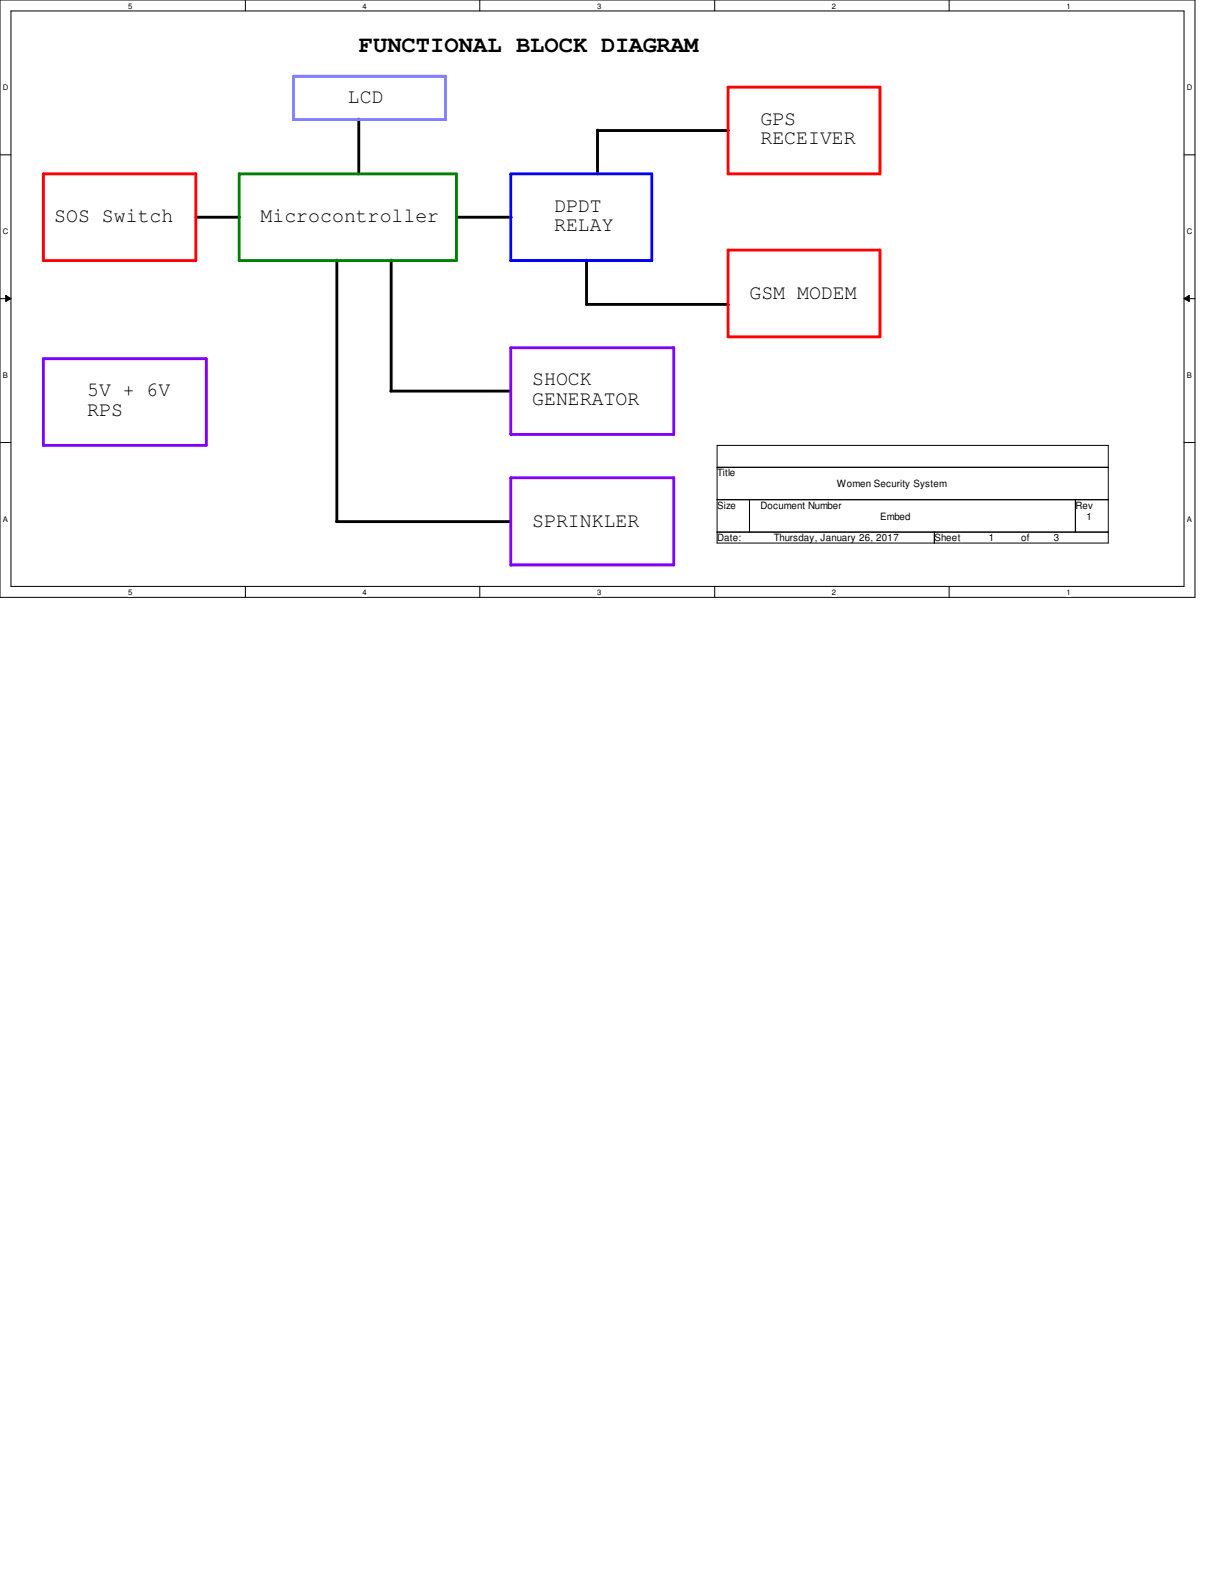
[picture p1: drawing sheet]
<svg xmlns="http://www.w3.org/2000/svg" width="216mm" height="279mm" viewBox="0 0 216 279" stroke-linecap="round" stroke-linejoin="round" font-family="sans-serif">
<defs><g id="words">
<text font-size="4.1" x="63.8" y="9.2">FUNCTIONAL BLOCK DIAGRAM</text>
<g font-size="3.6">
<text x="61.8" y="18.4">LCD</text>
<text x="135.1" y="22.2">GPS</text>
<text x="135.1" y="25.7">RECEIVER</text>
<text x="9.7" y="39.5">SOS Switch</text>
<text x="46.3" y="39.5">Microcontroller</text>
<text x="98.5" y="37.7">DPDT</text>
<text x="98.5" y="41.1">RELAY</text>
<text x="133.2" y="53.1">GSM MODEM</text>
<text x="15.5" y="70.4">5V + 6V</text>
<text x="94.6" y="68.5">SHOCK</text>
<text x="94.6" y="72">GENERATOR</text>
<text x="15.5" y="73.9">RPS</text>
<text x="94.6" y="93.6">SPRINKLER</text>
</g>
<g font-size="1.8">
<text x="127.4" y="84.7">Title</text>
<text x="148.7" y="86.5">Women Security System</text>
<text x="127.4" y="90.4">Size</text>
<text x="135.1" y="90.4">Document Number</text>
<text x="156.4" y="92.4">Embed</text>
<text x="191.1" y="90.4">Rev</text>
<text x="193" y="92.4">1</text>
<text x="127.4" y="96.2">Date:</text>
<text x="137.5" y="96.2">Thursday, January 26, 2017</text>
<text x="166" y="96.2">Sheet</text>
<text x="175.7" y="96.2">1</text>
<text x="181.4" y="96.2">of</text>
<text x="187.3" y="96.2">3</text>
</g>
<g font-size="1.4">
<text x="22.8" y="1.5">5</text>
<text x="64.4" y="1.5">4</text>
<text x="106.1" y="1.5">3</text>
<text x="147.8" y="1.5">2</text>
<text x="189.5" y="1.5">1</text>
<text x=".5" y="16">D</text>
<text x="210.9" y="16">D</text>
<text x=".5" y="41.6">C</text>
<text x="210.9" y="41.6">C</text>
<text x=".5" y="67.1">B</text>
<text x="210.9" y="67.1">B</text>
<text x=".5" y="92.7">A</text>
<text x="210.9" y="92.7">A</text>
<text x="22.8" y="105.7">5</text>
<text x="64.4" y="105.7">4</text>
<text x="106.1" y="105.7">3</text>
<text x="147.8" y="105.7">2</text>
<text x="189.5" y="105.7">1</text>
</g>
</g></defs>
<path d="M0 0h212.3v106.2h-212.3zM1.9 1.9h208.5v102.3h-208.5z" fill="none" stroke="#000" stroke-width=".18"/>
<g fill="#fff">
<path d="M22.8 .3h.7v1.5h-.7z"/>
<path d="M22.8 104.5h.7v1.5h-.7z"/>
</g>
<path d="M43.6 0v1.9M43.6 104.2v2" fill="none" stroke="#000" stroke-width=".18"/>
<g fill="#fff">
<path d="M64.4 .3h.8v1.5h-.8z"/>
<path d="M64.4 104.5h.8v1.5h-.8z"/>
</g>
<path d="M85.3 0v1.9M85.3 104.2v2" fill="none" stroke="#000" stroke-width=".18"/>
<g fill="#fff">
<path d="M106.1 .3h.7v1.5h-.7z"/>
<path d="M106.1 104.5h.7v1.5h-.7z"/>
</g>
<path d="M127 0v1.9M127 104.2v2" fill="none" stroke="#000" stroke-width=".18"/>
<g fill="#fff">
<path d="M147.8 .3h.8v1.5h-.8z"/>
<path d="M147.8 104.5h.8v1.5h-.8z"/>
</g>
<path d="M168.7 0v1.9M168.7 104.2v2" fill="none" stroke="#000" stroke-width=".18"/>
<g fill="#fff">
<path d="M189.5 .3h.7v1.5h-.7z"/>
<path d="M189.5 104.5h.7v1.5h-.7z"/>
<path d="M.5 14.7h1v1.6h-1z"/>
<path d="M210.9 14.7h1v1.6h-1z"/>
<path d="M.5 40.3h1v1.5h-1z"/>
<path d="M210.9 40.3h1v1.5h-1z"/>
</g>
<path d="M0 27.5h1.9M210.4 27.5h1.9" fill="none" stroke="#000" stroke-width=".18"/>
<g fill="#fff">
<path d="M.5 65.9h.9v1.5h-.9z"/>
<path d="M210.9 65.9h.9v1.5h-.9z"/>
</g>
<path d="M0 53.1h1.9M1 52.5l.9 .6-.9 .5zM210.4 53.1l.9-.6v1.1zM210.4 53.1h1.9" fill="none" stroke="#000" stroke-width=".18"/>
<path d="M1 52.5l.9 .6-.9 .5zM210.4 53.1l.9-.6v1.1z" fill="#000"/>
<g fill="#fff">
<path d="M.5 91.4h.9v1.6h-.9z"/>
<path d="M210.9 91.4h.9v1.6h-.9z"/>
</g>
<path d="M0 78.7h1.9M127.4 79.2h69.5v17.3h-69.5zM210.4 78.7h1.9M127.4 83.1h69.5M127.4 88.8h69.5M127.4 94.6h69.5M133.2 88.8v5.8M166 94.6v1.9M191.1 88.8v5.8" fill="none" stroke="#000" stroke-width=".18"/>
<path d="M34.8 38.6h7.8M63.8 21.2v9.7M81.1 38.6h9.7M106.2 23.2h23.3M106.2 23.1v7.8M59.9 46.2v46.5M69.5 46.2v23.3M104.2 46.2v7.9h25.3M69.4 69.5h21.4M59.8 92.7h31" fill="none" stroke="#000" stroke-width=".51"/>
<path d="M129.4 15.5h27v15.4h-27zM7.7 30.9h27.1v15.4h-27.1zM129.4 44.5h27v15.4h-27z" fill="none" stroke="#f00" stroke-width=".51"/>
<path d="M7.7 63.8h29v15.4h-29zM90.8 61.8h28.9v15.4h-28.9zM90.8 84.9h28.9v15.5h-28.9z" fill="none" stroke="#8000ff" stroke-width=".51"/>
<path d="M42.5 30.9h38.6v15.4h-38.6z" fill="none" stroke="#008000" stroke-width=".51"/>
<path d="M90.8 30.9h25v15.4h-25z" fill="none" stroke="#00f" stroke-width=".51"/>
<path d="M52.2 13.5h27v7.8h-27z" fill="none" stroke="#8080ff" stroke-width=".51"/>
<use href="#words"/>
</svg>
